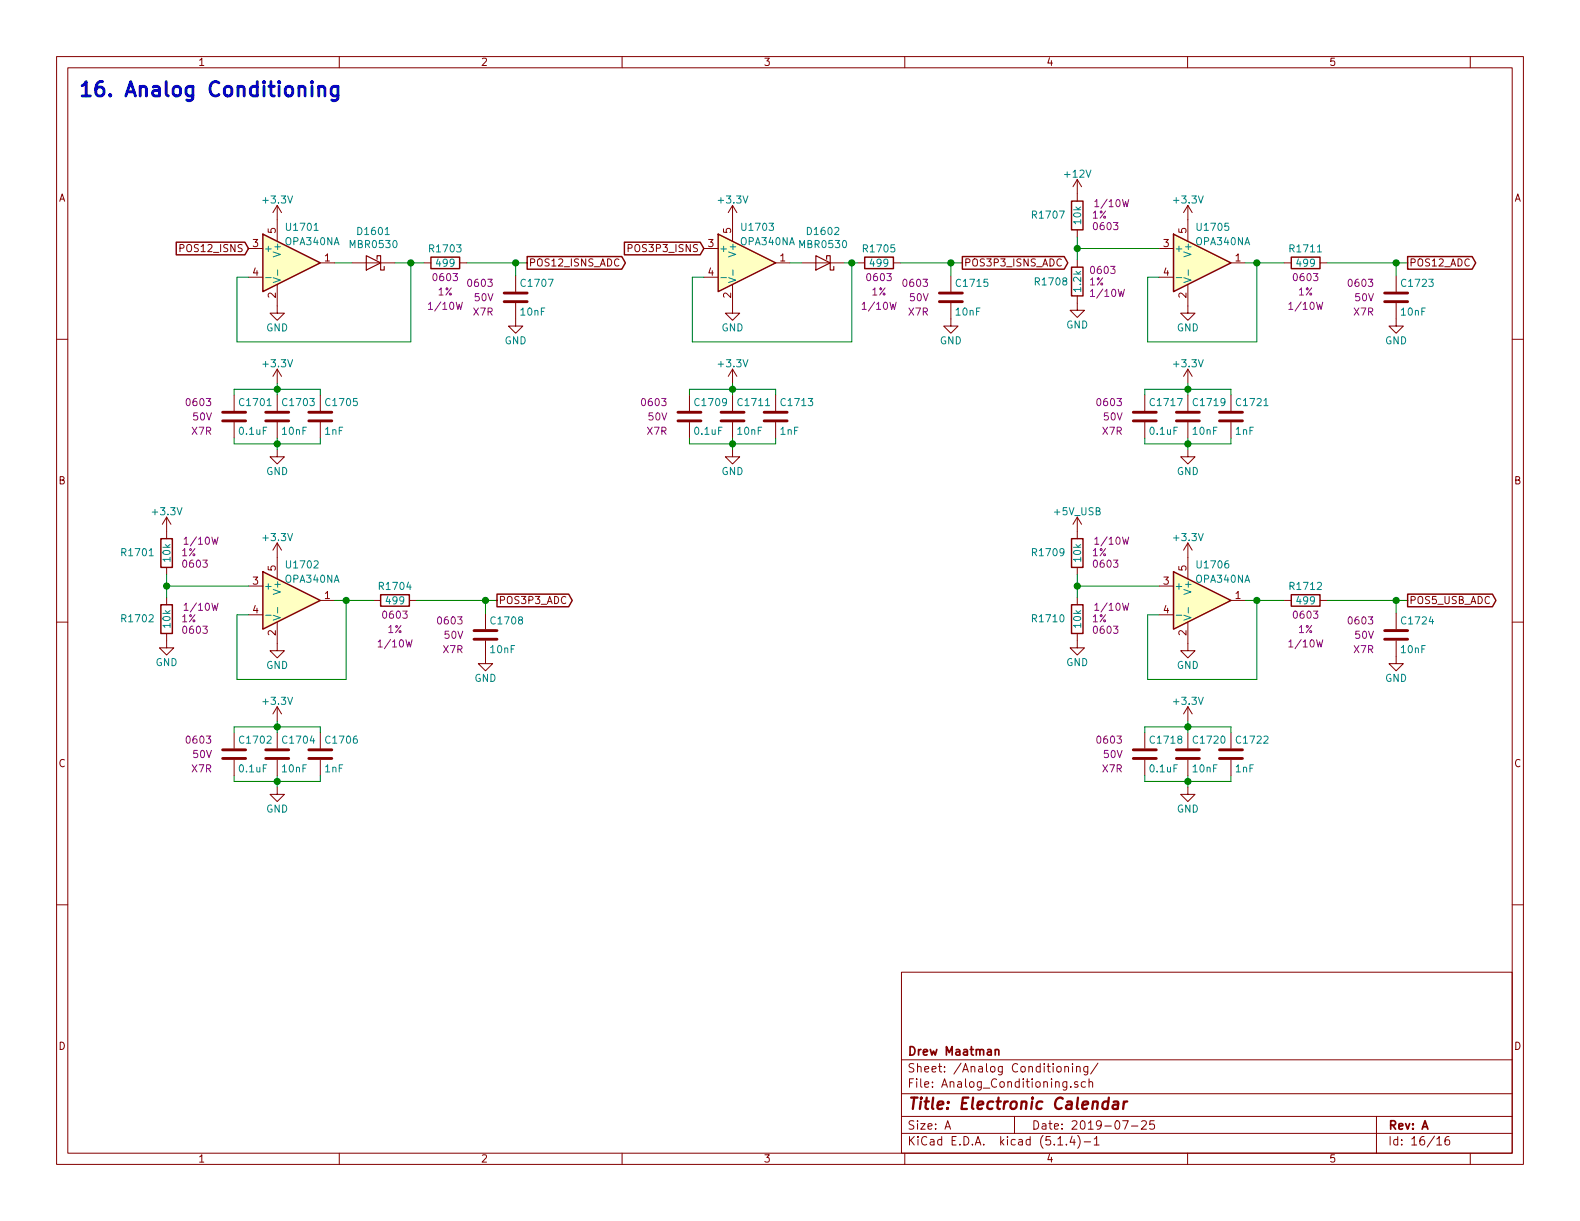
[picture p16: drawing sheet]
<svg xmlns="http://www.w3.org/2000/svg" width="279mm" height="216mm" viewBox="0 0 279 216" stroke-linecap="round" stroke-linejoin="round" font-family="sans-serif">
<defs><g id="words">
<text font-size="3.5" fill="#0000c2" x="13.7" y="17.1">16. Analog Conditioning</text>
<text font-size="2.8" fill="#840000" x="160.4" y="196.2">Title: Electronic Calendar</text>
<g font-size="2.1" fill="#840000">
<text x="160.4" y="189.6">Sheet: /Analog Conditioning/</text>
<text x="160.4" y="186.6">Drew Maatman</text>
<text x="160.4" y="192.3">File: Analog_Conditioning.sch</text>
<text x="160.4" y="202.5">KiCad E.D.A. kicad (5.1.4)-1</text>
<text x="160.4" y="199.7">Size: A</text>
<text x="182.4" y="199.7">Date: 2019-07-25</text>
<text x="245.4" y="199.7">Rev: A</text>
<text x="245.4" y="202.5">Id: 16/16</text>
</g>
<g font-size="1.8" fill="#840000">
<text x="35" y="11.6">1</text>
<text x="85" y="11.6">2</text>
<text x="135" y="11.6">3</text>
<text x="185" y="11.6">4</text>
<text x="235" y="11.6">5</text>
<text x="10.4" y="35.6">A</text>
<text x="267.8" y="35.6">A</text>
<text x="48.8" y="41.2" transform="rotate(-90 48.8 41.2)">5</text>
<text x="129.3" y="41.2" transform="rotate(-90 129.3 41.2)">5</text>
<text x="209.8" y="41.2" transform="rotate(-90 209.8 41.2)">5</text>
<text x="32.3" y="44.6">POS12_ISNS</text>
<text x="44.7" y="43.7">3</text>
<text x="57.4" y="46.2">1</text>
<text x="93.5" y="47.1">POS12_ISNS_ADC</text>
<text x="111.7" y="44.6">POS3P3_ISNS</text>
<text x="125.2" y="43.7">3</text>
<text x="137.9" y="46.2">1</text>
<text x="170.4" y="47.1">POS3P3_ISNS_ADC</text>
<text x="205.8" y="43.7">3</text>
<text x="218.5" y="46.2">1</text>
<text x="249.2" y="47.1">POS12_ADC</text>
<text x="44.7" y="48.8">4</text>
<text x="48.8" y="52.7" transform="rotate(-90 48.8 52.7)">2</text>
<text x="125.2" y="48.8">4</text>
<text x="129.3" y="52.7" transform="rotate(-90 129.3 52.7)">2</text>
<text x="205.8" y="48.8">4</text>
<text x="209.8" y="52.7" transform="rotate(-90 209.8 52.7)">2</text>
<text x="10.4" y="85.6">B</text>
<text x="267.8" y="85.6">B</text>
<text x="48.8" y="100.9" transform="rotate(-90 48.8 100.9)">5</text>
<text x="209.8" y="100.9" transform="rotate(-90 209.8 100.9)">5</text>
<text x="44.7" y="103.4">3</text>
<text x="57.4" y="105.9">1</text>
<text x="88.1" y="106.8">POS3P3_ADC</text>
<text x="205.8" y="103.4">3</text>
<text x="218.5" y="105.9">1</text>
<text x="249.2" y="106.8">POS5_USB_ADC</text>
<text x="44.7" y="108.5">4</text>
<text x="48.8" y="112.4" transform="rotate(-90 48.8 112.4)">2</text>
<text x="205.8" y="108.5">4</text>
<text x="209.8" y="112.4" transform="rotate(-90 209.8 112.4)">2</text>
<text x="10.4" y="135.6">C</text>
<text x="267.8" y="135.6">C</text>
<text x="10.4" y="185.6">D</text>
<text x="267.8" y="185.6">D</text>
<text x="35" y="205.5">1</text>
<text x="85" y="205.5">2</text>
<text x="135" y="205.5">3</text>
<text x="185" y="205.5">4</text>
<text x="235" y="205.5">5</text>
</g>
<g font-size="1.8" fill="#008484">
<text x="46.7" y="36">+3.3V</text>
<text x="127.2" y="36">+3.3V</text>
<text x="188.4" y="31.4">+12V</text>
<text x="207.7" y="36">+3.3V</text>
<text x="50.9" y="40.8">U1701</text>
<text x="63.4" y="41.6">D1601</text>
<text x="131.4" y="40.8">U1703</text>
<text x="143" y="41.6">D1602</text>
<text x="182.8" y="38.7">R1707</text>
<text x="191.2" y="39.6" transform="rotate(-90 191.2 39.6)">10k</text>
<text x="211.9" y="40.8">U1705</text>
<text x="46.6" y="44.6">+</text>
<text x="49.7" y="45" transform="rotate(-90 49.7 45)">V+</text>
<text x="50.5" y="43.4">OPA340NA</text>
<text x="62.1" y="43.9">MBR0530</text>
<text x="76.1" y="44.6">R1703</text>
<text x="77.3" y="47.2">499</text>
<text x="127.1" y="44.6">+</text>
<text x="130.2" y="45" transform="rotate(-90 130.2 45)">V+</text>
<text x="131.1" y="43.4">OPA340NA</text>
<text x="141.6" y="43.9">MBR0530</text>
<text x="152.9" y="44.6">R1705</text>
<text x="154" y="47.2">499</text>
<text x="207.6" y="44.6">+</text>
<text x="210.7" y="45" transform="rotate(-90 210.7 45)">V+</text>
<text x="211.6" y="43.4">OPA340NA</text>
<text x="228.3" y="44.6">R1711</text>
<text x="229.4" y="47.2">499</text>
<text x="92.4" y="50.7">C1707</text>
<text x="169.3" y="50.7">C1715</text>
<text x="183.3" y="50.5">R1708</text>
<text x="191.2" y="51.5" transform="rotate(-90 191.2 51.5)">1.2k</text>
<text x="248.1" y="50.7">C1723</text>
<text x="47.1" y="58.6">GND</text>
<text x="92.2" y="55.8">10nF</text>
<text x="127.6" y="58.6">GND</text>
<text x="169.1" y="55.8">10nF</text>
<text x="188.5" y="58.1">GND</text>
<text x="208.1" y="58.6">GND</text>
<text x="247.9" y="55.8">10nF</text>
<text x="46.7" y="64.9">+3.3V</text>
<text x="89.2" y="60.9">GND</text>
<text x="127.2" y="64.9">+3.3V</text>
<text x="166.2" y="60.9">GND</text>
<text x="207.7" y="64.9">+3.3V</text>
<text x="244.9" y="60.9">GND</text>
<text x="42.6" y="71.8">C1701</text>
<text x="50.2" y="71.8">C1703</text>
<text x="57.8" y="71.8">C1705</text>
<text x="123.1" y="71.8">C1709</text>
<text x="130.7" y="71.8">C1711</text>
<text x="138.3" y="71.8">C1713</text>
<text x="203.6" y="71.8">C1717</text>
<text x="211.2" y="71.8">C1719</text>
<text x="218.8" y="71.8">C1721</text>
<text x="42.4" y="76.9">0.1uF</text>
<text x="50" y="76.9">10nF</text>
<text x="57.5" y="76.9">1nF</text>
<text x="122.9" y="76.9">0.1uF</text>
<text x="130.5" y="76.9">10nF</text>
<text x="138" y="76.9">1nF</text>
<text x="203.5" y="76.9">0.1uF</text>
<text x="211" y="76.9">10nF</text>
<text x="218.5" y="76.9">1nF</text>
<text x="47.1" y="84">GND</text>
<text x="127.6" y="84">GND</text>
<text x="208.1" y="84">GND</text>
<text x="27.1" y="91.1">+3.3V</text>
<text x="46.7" y="95.7">+3.3V</text>
<text x="186.5" y="91.1">+5V_USB</text>
<text x="207.7" y="95.7">+3.3V</text>
<text x="21.7" y="98.3">R1701</text>
<text x="30.1" y="99.3" transform="rotate(-90 30.1 99.3)">10k</text>
<text x="50.9" y="100.5">U1702</text>
<text x="182.8" y="98.3">R1709</text>
<text x="191.2" y="99.3" transform="rotate(-90 191.2 99.3)">10k</text>
<text x="211.9" y="100.5">U1706</text>
<text x="46.6" y="104.3">+</text>
<text x="49.7" y="104.7" transform="rotate(-90 49.7 104.7)">V+</text>
<text x="50.5" y="103">OPA340NA</text>
<text x="67.3" y="104.3">R1704</text>
<text x="68.4" y="106.9">499</text>
<text x="207.6" y="104.3">+</text>
<text x="210.7" y="104.7" transform="rotate(-90 210.7 104.7)">V+</text>
<text x="211.6" y="103">OPA340NA</text>
<text x="228.3" y="104.3">R1712</text>
<text x="229.4" y="106.9">499</text>
<text x="21.7" y="110">R1702</text>
<text x="30.1" y="110.9" transform="rotate(-90 30.1 110.9)">10k</text>
<text x="87" y="110.4">C1708</text>
<text x="182.8" y="110">R1710</text>
<text x="191.2" y="110.9" transform="rotate(-90 191.2 110.9)">10k</text>
<text x="248.1" y="110.4">C1724</text>
<text x="27.5" y="117.8">GND</text>
<text x="47.1" y="118.3">GND</text>
<text x="86.8" y="115.5">10nF</text>
<text x="188.5" y="117.8">GND</text>
<text x="208.1" y="118.3">GND</text>
<text x="247.9" y="115.5">10nF</text>
<text x="46.7" y="124.6">+3.3V</text>
<text x="83.9" y="120.6">GND</text>
<text x="207.7" y="124.6">+3.3V</text>
<text x="244.9" y="120.6">GND</text>
<text x="42.6" y="131.5">C1702</text>
<text x="50.2" y="131.5">C1704</text>
<text x="57.8" y="131.5">C1706</text>
<text x="203.6" y="131.5">C1718</text>
<text x="211.2" y="131.5">C1720</text>
<text x="218.8" y="131.5">C1722</text>
<text x="42.4" y="136.6">0.1uF</text>
<text x="50" y="136.6">10nF</text>
<text x="57.5" y="136.6">1nF</text>
<text x="203.5" y="136.6">0.1uF</text>
<text x="211" y="136.6">10nF</text>
<text x="218.5" y="136.6">1nF</text>
<text x="47.1" y="143.7">GND</text>
<text x="208.1" y="143.7">GND</text>
</g>
<g font-size="1.8" fill="#840084">
<text x="193.2" y="38.7">1%</text>
<text x="193.6" y="40.7">0603</text>
<text x="194" y="36.6">1/10W</text>
<text x="76.8" y="49.7">0603</text>
<text x="77.5" y="52.2">1%</text>
<text x="82.9" y="50.7">0603</text>
<text x="84" y="53.3">50V</text>
<text x="153.5" y="49.7">0603</text>
<text x="154.2" y="52.2">1%</text>
<text x="159.9" y="50.7">0603</text>
<text x="160.9" y="53.3">50V</text>
<text x="192.7" y="50.5">1%</text>
<text x="193.1" y="48.4">0603</text>
<text x="193.3" y="52.5">1/10W</text>
<text x="228.9" y="49.7">0603</text>
<text x="229.6" y="52.2">1%</text>
<text x="238.6" y="50.7">0603</text>
<text x="239.7" y="53.3">50V</text>
<text x="76.2" y="54.8">1/10W</text>
<text x="83.7" y="55.8">X7R</text>
<text x="152.9" y="54.8">1/10W</text>
<text x="160.7" y="55.8">X7R</text>
<text x="228.3" y="54.8">1/10W</text>
<text x="239.4" y="55.8">X7R</text>
<text x="33.1" y="71.8">0603</text>
<text x="113.7" y="71.8">0603</text>
<text x="194.2" y="71.8">0603</text>
<text x="34" y="76.9">X7R</text>
<text x="34.2" y="74.3">50V</text>
<text x="114.5" y="76.9">X7R</text>
<text x="114.7" y="74.3">50V</text>
<text x="195" y="76.9">X7R</text>
<text x="195.2" y="74.3">50V</text>
<text x="32.1" y="98.3">1%</text>
<text x="32.5" y="100.4">0603</text>
<text x="33" y="96.3">1/10W</text>
<text x="193.2" y="98.3">1%</text>
<text x="193.6" y="100.4">0603</text>
<text x="194" y="96.3">1/10W</text>
<text x="32.1" y="110">1%</text>
<text x="32.5" y="112.1">0603</text>
<text x="33" y="108">1/10W</text>
<text x="67.9" y="109.4">0603</text>
<text x="68.6" y="111.9">1%</text>
<text x="77.6" y="110.4">0603</text>
<text x="78.6" y="113">50V</text>
<text x="193.2" y="110">1%</text>
<text x="193.6" y="112.1">0603</text>
<text x="194" y="108">1/10W</text>
<text x="228.9" y="109.4">0603</text>
<text x="229.6" y="111.9">1%</text>
<text x="238.6" y="110.4">0603</text>
<text x="239.7" y="113">50V</text>
<text x="67.3" y="114.5">1/10W</text>
<text x="78.4" y="115.5">X7R</text>
<text x="228.3" y="114.5">1/10W</text>
<text x="239.4" y="115.5">X7R</text>
<text x="33.1" y="131.5">0603</text>
<text x="194.2" y="131.5">0603</text>
<text x="34" y="136.6">X7R</text>
<text x="34.2" y="134">50V</text>
<text x="195" y="136.6">X7R</text>
<text x="195.2" y="134">50V</text>
</g>
</g></defs>
<g fill="none" stroke="#840000" stroke-width=".18">
<path d="M10 10h259.4v195.9h-259.4zM12 12h255.4v191.9h-255.4zM60 10v2M110 10v2M160 10v2M210 10v2M260 10v2M49 36.3v6.4M49 36.3l-.7 1.3M49 36.3l.8 1.3M129.5 36.3v6.4M129.5 36.3l-.7 1.3"/>
<path d="M129.5 36.3l.8 1.3M190.5 31.8v3.8M190.5 31.8l-.8 1.2M190.5 31.8l.8 1.2M210.1 36.3v6.4M210.1 36.3l-.8 1.3M210.1 36.3l.7 1.3M10 60h2M31.8 43.9l.7-.1v-.4l-.2-.2h-.5v1.3M43.9 43.9h2.6M43.9 49h2.6M49 50.3v5.1h1.3l-1.3 1.2-1.2-1.2h1.2"/>
<path d="M56.6 46.5h2.6M62.2 46.5h7.6M74.9 46.5h1.3M81.3 46.5h1.2M91.2 53.6v4.1h1.3l-1.3 1.2-1.3-1.2h1.3M91.2 48.8v2.8M111.1 43.9l.6-.1v-.4l-.1-.2h-.5v1.3M124.5 43.9h2.5M124.5 49h2.5M129.5 50.3v5.1h1.3l-1.3 1.2-1.2-1.2h1.2M137.2 46.5h2.5M141.7 46.5h7.7"/>
<path d="M151.6 46.5h1.3M158 46.5h1.3M168.1 53.6v4.1h1.3l-1.3 1.2-1.2-1.2h1.2M168.1 48.8v2.8M190.5 52.3v2.6h1.3l-1.3 1.2-1.3-1.2h1.3M190.5 40.6v1.3M190.5 46v1.2M205 43.9h2.5M205 49h2.5M210.1 50.3v5.1h1.2l-1.2 1.2-1.3-1.2h1.3M217.7 46.5h2.5M227.1 46.5h1.2"/>
<path d="M233.4 46.5h1.3M246.9 53.6v4.1h1.3l-1.3 1.2-1.3-1.2h1.3M246.9 48.8v2.8M267.4 60h2M41.4 69.9v2.7M41.4 74.7v2.8M49 79.5v1.3h1.3l-1.3 1.2-1.2-1.2h1.2M49 65.3l-.7 1.2M49 65.3v2.5M49 69.9v2.7M49 74.7v2.8M49 65.3l.8 1.2"/>
<path d="M56.6 69.9v2.7M56.6 74.7v2.8M121.9 69.9v2.7M121.9 74.7v2.8M129.5 79.5v1.3h1.3l-1.3 1.2-1.2-1.2h1.2M129.5 65.3l-.7 1.2M129.5 65.3v2.5M129.5 69.9v2.7M129.5 74.7v2.8M129.5 65.3l.8 1.2M137.2 69.9v2.7M137.2 74.7v2.8"/>
<path d="M202.4 69.9v2.7M202.4 74.7v2.8M210.1 79.5v1.3h1.2l-1.2 1.2-1.3-1.2h1.3M210.1 65.3v2.5M210.1 69.9v2.7M210.1 74.7v2.8M210.1 65.3l-.8 1.2M210.1 65.3l.7 1.2M217.7 69.9v2.7M217.7 74.7v2.8M29.5 91.4l-.8 1.3M29.5 91.4v3.9"/>
<path d="M29.5 91.4l.7 1.3M49 96v6.4M49 96l-.7 1.3M49 96l.8 1.3M190.5 91.4v3.9M190.5 91.4l-.8 1.3M190.5 91.4l.8 1.3M210.1 96v6.4M210.1 96l-.8 1.3M210.1 96l.7 1.3M10 110h2M29.5 112v2.6h1.2l-1.2 1.2-1.3-1.2h1.3"/>
<path d="M29.5 100.3v1.3M29.5 105.7v1.2M43.9 103.6h2.6M43.9 108.7h2.6M49 110v5.1h1.3l-1.3 1.2-1.2-1.2h1.2M56.6 106.2h2.6M66 106.2h1.3M72.4 106.2h1.3M85.9 113.3v4h1.2l-1.2 1.3-1.3-1.3h1.3M85.9 108.5v2.8M190.5 112v2.6h1.3l-1.3 1.2-1.3-1.2h1.3M190.5 100.3v1.3"/>
<path d="M190.5 105.7v1.2M205 103.6h2.5M205 108.7h2.5M210.1 110v5.1h1.2l-1.2 1.2-1.3-1.2h1.3M217.7 106.2h2.5M227.1 106.2h1.2M233.4 106.2h1.3M246.9 113.3v4h1.3l-1.3 1.3-1.3-1.3h1.3M246.9 108.5v2.8M267.4 110h2M41.4 129.5v2.8M41.4 134.4v2.8"/>
<path d="M49 139.2v1.3h1.3l-1.3 1.2-1.2-1.2h1.2M49 125v2.5M49 129.5v2.8M49 134.4v2.8M49 125l-.7 1.2M49 125l.8 1.2M56.6 129.5v2.8M56.6 134.4v2.8M202.4 129.5v2.8M202.4 134.4v2.8M210.1 139.2v1.3h1.2l-1.2 1.2-1.3-1.2h1.3M210.1 125v2.5"/>
<path d="M210.1 129.5v2.8M210.1 134.4v2.8M210.1 125l-.8 1.2M210.1 125l.7 1.2M217.7 129.5v2.8M217.7 134.4v2.8M10 160h2M267.4 160h2M159.4 171.9h108v32h-108zM159.4 197.4h108M159.4 193.4h108M159.4 187.4h108"/>
<path d="M167.1 199.7l.5-1.5 .5 1.5M167.2 199.2h.8M179.4 197.4v3M186.9 188.7l.2-.1 .5 .1v.7l-.2 .2-.5-.2zM188.3 188.7l.1-.1a.37 .37 0 0 1 .6 .2v.8M188.3 188.6v1M188.6 191.3v1.2l-.2 .3-.4-.1M188.6 191.3h-.4l-.3 .2 .1 .6 .2 .2 .4-.1M189.4 192.1v.2M189.7 188.1v.1M189.7 188.6v1M190.4 188.7l.2-.1h.3l.1 1"/>
<path d="M190.4 188.6v1M190.6 191.3h-.4l-.2 .2 .1 .2 .5 .1v.4h-.6M191.9 191.3h-.4l-.3 .2 .1 .6 .2 .2 .4-.1M192.4 188.6l-.1 1.3-.2 .2-.4-.1M192.4 188.6h-.5l-.3 .2 .1 .6 .2 .2 .5-.1M192.6 191.4l.2-.1h.3l.1 1M192.6 190.8v1.5M194.2 188l-1.3 1.9M198.5 198.2h1l-.6 1.5M200.1 199.1h1.1M201.9 198.3l.2-.1h.3l.3 .1v.3v.2l-.9 .9h.9M204.1 198.2h-.7l-.1 .7 .2-.1h.5l.2 .2-.1 .5-.2 .2-.6-.2"/>
<path d="M243.4 197.4v6.5M60 203.9v2M110 203.9v2M159.4 200.4h108M160 203.9v2M187.1 202.5h.8M188.6 202.3v.2M189.6 200.9l-.4 1.1h.9M189.9 201.5v1M190.6 200.8a1.71 1.71 0 0 1 0 2.2M191.7 201.9h1.2M193.5 201.4l.4-.4v1.5"/>
<path d="M193.5 202.5h.9M210 203.9v2M254.1 201.4l.4-.4v1.5M254.1 202.5h.8M256.2 201a.59 .59 0 0 0-.7 .6l.1 .7 .2 .2 .5-.2 .1-.5-.2-.2-.4-.1-.3 .3M260 203.9v2"/>
</g>
<path d="M196 194.8a.68 .68 0 0 0-1 .3v.8l.2 .2 .6-.1M196.1 194.1l-.3 2M196.9 194.8h.8l-.1 1.3M197.7 195.2l-.6 .1a.4 .4 0 0 0-.4 .4 .4 .4 0 0 0 .3 .4l.7-.1M198.8 194.8l-.2 1.3M199.3 194.8a.5 .5 0 0 0-.6 .3" fill="none" stroke="#840000" stroke-width=".41"/>
<path d="M176 185.7l.2-.1h.4v1M176 185.6v1" fill="none" stroke="#840000" stroke-width=".3"/>
<g fill="none" stroke="#840000" stroke-width=".51">
<path d="M89.2 53.3h4M89.2 51.8h4M166.1 53.3h4.1M166.1 51.8h4.1M244.9 53.3h4M244.9 51.8h4M39.4 74.4h4M39.4 72.9h4M47 74.4h4.1M47 72.9h4.1M54.6 74.4h4.1M54.6 72.9h4.1"/>
<path d="M119.9 74.4h4.1M119.9 72.9h4.1M127.5 74.4h4.1M127.5 72.9h4.1M135.1 74.4h4.1M135.1 72.9h4.1M200.4 74.4h4.1M200.4 72.9h4.1M208 74.4h4.1M208 72.9h4.1M215.6 74.4h4.1M215.6 72.9h4.1"/>
<path d="M83.8 113h4.1M83.8 111.5h4.1M244.9 113h4M244.9 111.5h4M39.4 134.1h4M39.4 132.6h4M47 134.1h4.1M47 132.6h4.1M54.6 134.1h4.1M54.6 132.6h4.1M200.4 134.1h4.1M200.4 132.6h4.1"/>
<path d="M208 134.1h4.1M208 132.6h4.1M215.6 134.1h4.1M215.6 132.6h4.1"/>
</g>
<g fill="none" stroke="#840000" stroke-width=".25">
<path d="M189.5 35.6h2v5h-2zM31.2 42.8h12.1l.6 1.1-.6 1.2h-12.1zM46.5 41.4l10.1 5.1-10.1 5.1zM76.2 45.5h5.1v2h-5.1zM93.2 45.4h16.8l.6 1.1-.6 1.1h-16.8zM110.4 42.8h13.4l.7 1.1-.7 1.2h-13.4zM127 41.4l10.2 5.1-10.2 5.1zM152.9 45.5h5.1v2h-5.1zM170.2 45.4h18l.6 1.1-.6 1.1h-18zM189.5 47.2h2v5.1h-2zM207.5 41.4l10.2 5.1-10.2 5.1zM228.3 45.5h5.1v2h-5.1z"/>
<path d="M248.9 45.4h11.4l.7 1.1-.7 1.1h-11.4zM28.4 95.3h2.1v5h-2.1zM189.5 95.3h2v5h-2zM28.4 106.9h2.1v5.1h-2.1zM46.5 101.1l10.1 5.1-10.1 5.1zM67.3 105.2h5.1v2h-5.1zM87.9 105.1h12.7l.6 1.1-.6 1.1h-12.7zM189.5 106.9h2v5.1h-2zM207.5 101.1l10.2 5.1-10.2 5.1zM228.3 105.2h5.1v2h-5.1zM248.9 105.1h15l.6 1.1-.6 1.1h-15z"/>
</g>
<g fill="#ffffc2" stroke="#ffffc2" stroke-width=".18">
<path d="M207.5 101.1l10.2 5.1-10.2 5.1z"/>
<path d="M207.5 41.4l10.2 5.1-10.2 5.1z"/>
<path d="M46.5 101.1l10.1 5.1-10.1 5.1z"/>
<path d="M127 41.4l10.2 5.1-10.2 5.1z"/>
<path d="M46.5 41.4l10.1 5.1-10.1 5.1z"/>
</g>
<g fill="none" stroke="#008484" stroke-width=".18">
<path d="M47 49.1h1M48.3 49.1l1.3 .4-1.3 .5M49.1 47.7v1M127.5 49.1h1M128.8 49.1l1.3 .4-1.3 .5M129.6 47.7v1M208 49.1h1M209.3 49.1l1.3 .4-1.3 .5M210.1 47.7v1M47 108.8h1M48.3 108.8l1.3 .4-1.3 .5M49.1 107.4v1"/>
<path d="M208 108.8h1M209.3 108.8l1.3 .4-1.3 .5M210.1 107.4v1"/>
</g>
<path d="M64.8 45.2l2.5 1.3-2.5 1.3zM66.7 45.8v-.6h.6v2.6h.6v-.7M144.3 45.2l2.5 1.3-2.5 1.3zM146.2 45.8v-.6h.6v2.6h.6v-.7" fill="none" stroke="#840000" stroke-width=".2"/>
<g fill="none" stroke="#008400" stroke-width=".18">
<path d="M59.2 46.5h3M69.8 46.5h5.1M72.6 46.5v14h-30.7v-11.5h2M82.5 46.5h10.7M91.2 46.5v2.3M139.7 46.5h2M149.4 46.5h2.2M150.6 46.5v14h-28.2v-11.5h2.1M159.3 46.5h10.9M168.1 46.5v2.3M190.5 41.9v4.1M190.5 43.9h14.5"/>
<path d="M220.2 46.5h6.9M222.2 46.5v14h-19.3v-11.5h2.1M234.7 46.5h14.2M246.9 46.5v2.3M41.4 77.5v1h15.2v-1M41.4 69.9v-1.1h15.2v1.1M49 67.8v2.1M49 77.5v2M121.9 77.5v1h15.3v-1M121.9 69.9v-1.1h15.3v1.1M129.5 67.8v2.1M129.5 77.5v2"/>
<path d="M202.4 69.9v-1.1h15.3v1.1M202.4 77.5v1h15.3v-1M210.1 67.8v2.1M210.1 77.5v2M29.5 101.6v4.1M29.5 103.6h14.4M59.2 106.2h6.8M61.2 106.2v13.9h-19.3v-11.4h2M73.7 106.2h14.2M85.9 106.2v2.3M190.5 101.6v4.1M190.5 103.6h14.5"/>
<path d="M220.2 106.2h6.9M222.2 106.2v13.9h-19.3v-11.4h2.1M234.7 106.2h14.2M246.9 106.2v2.3M41.4 129.5v-1h15.2v1M41.4 137.2v1h15.2v-1M49 127.5v2M49 137.2v2M202.4 129.5v-1h15.3v1M202.4 137.2v1h15.3v-1M210.1 127.5v2M210.1 137.2v2"/>
</g>
<path d="M56.4 15.5a.66 .66 0 0 1 .9-.1l.2 .2v1.4M56.4 15.3v1.7M59.8 15.3v2a.71 .71 0 0 1-1.1 .4M59.8 15.4l-.8-.1-.2 .1-.3 .3v.8l.3 .3 .2 .2 .8-.2" fill="none" stroke="#0000c2" stroke-width=".51"/>
<g fill="#008400" stroke="#008400" stroke-width=".25">
<circle cx="150.6" cy="46.5" r=".51"/>
<circle cx="61.2" cy="106.2" r=".51"/>
<circle cx="49" cy="128.5" r=".51"/>
<circle cx="49" cy="68.8" r=".51"/>
<circle cx="72.6" cy="46.5" r=".51"/>
<circle cx="49" cy="138.2" r=".51"/>
<circle cx="129.5" cy="78.5" r=".51"/>
<circle cx="49" cy="78.5" r=".51"/>
<circle cx="85.9" cy="106.2" r=".51"/>
<circle cx="190.5" cy="103.6" r=".51"/>
<circle cx="190.5" cy="43.9" r=".51"/>
<circle cx="91.2" cy="46.5" r=".51"/>
<circle cx="29.5" cy="103.6" r=".51"/>
<circle cx="246.9" cy="106.2" r=".51"/>
<circle cx="246.9" cy="46.5" r=".51"/>
<circle cx="222.3" cy="106.2" r=".51"/>
<circle cx="129.5" cy="68.8" r=".51"/>
<circle cx="222.3" cy="46.5" r=".51"/>
<circle cx="210.1" cy="128.5" r=".51"/>
<circle cx="168.1" cy="46.5" r=".51"/>
<circle cx="210.1" cy="78.5" r=".51"/>
<circle cx="210.1" cy="138.2" r=".51"/>
<circle cx="210.1" cy="68.8" r=".51"/>
</g>
<use href="#words"/>
</svg>
